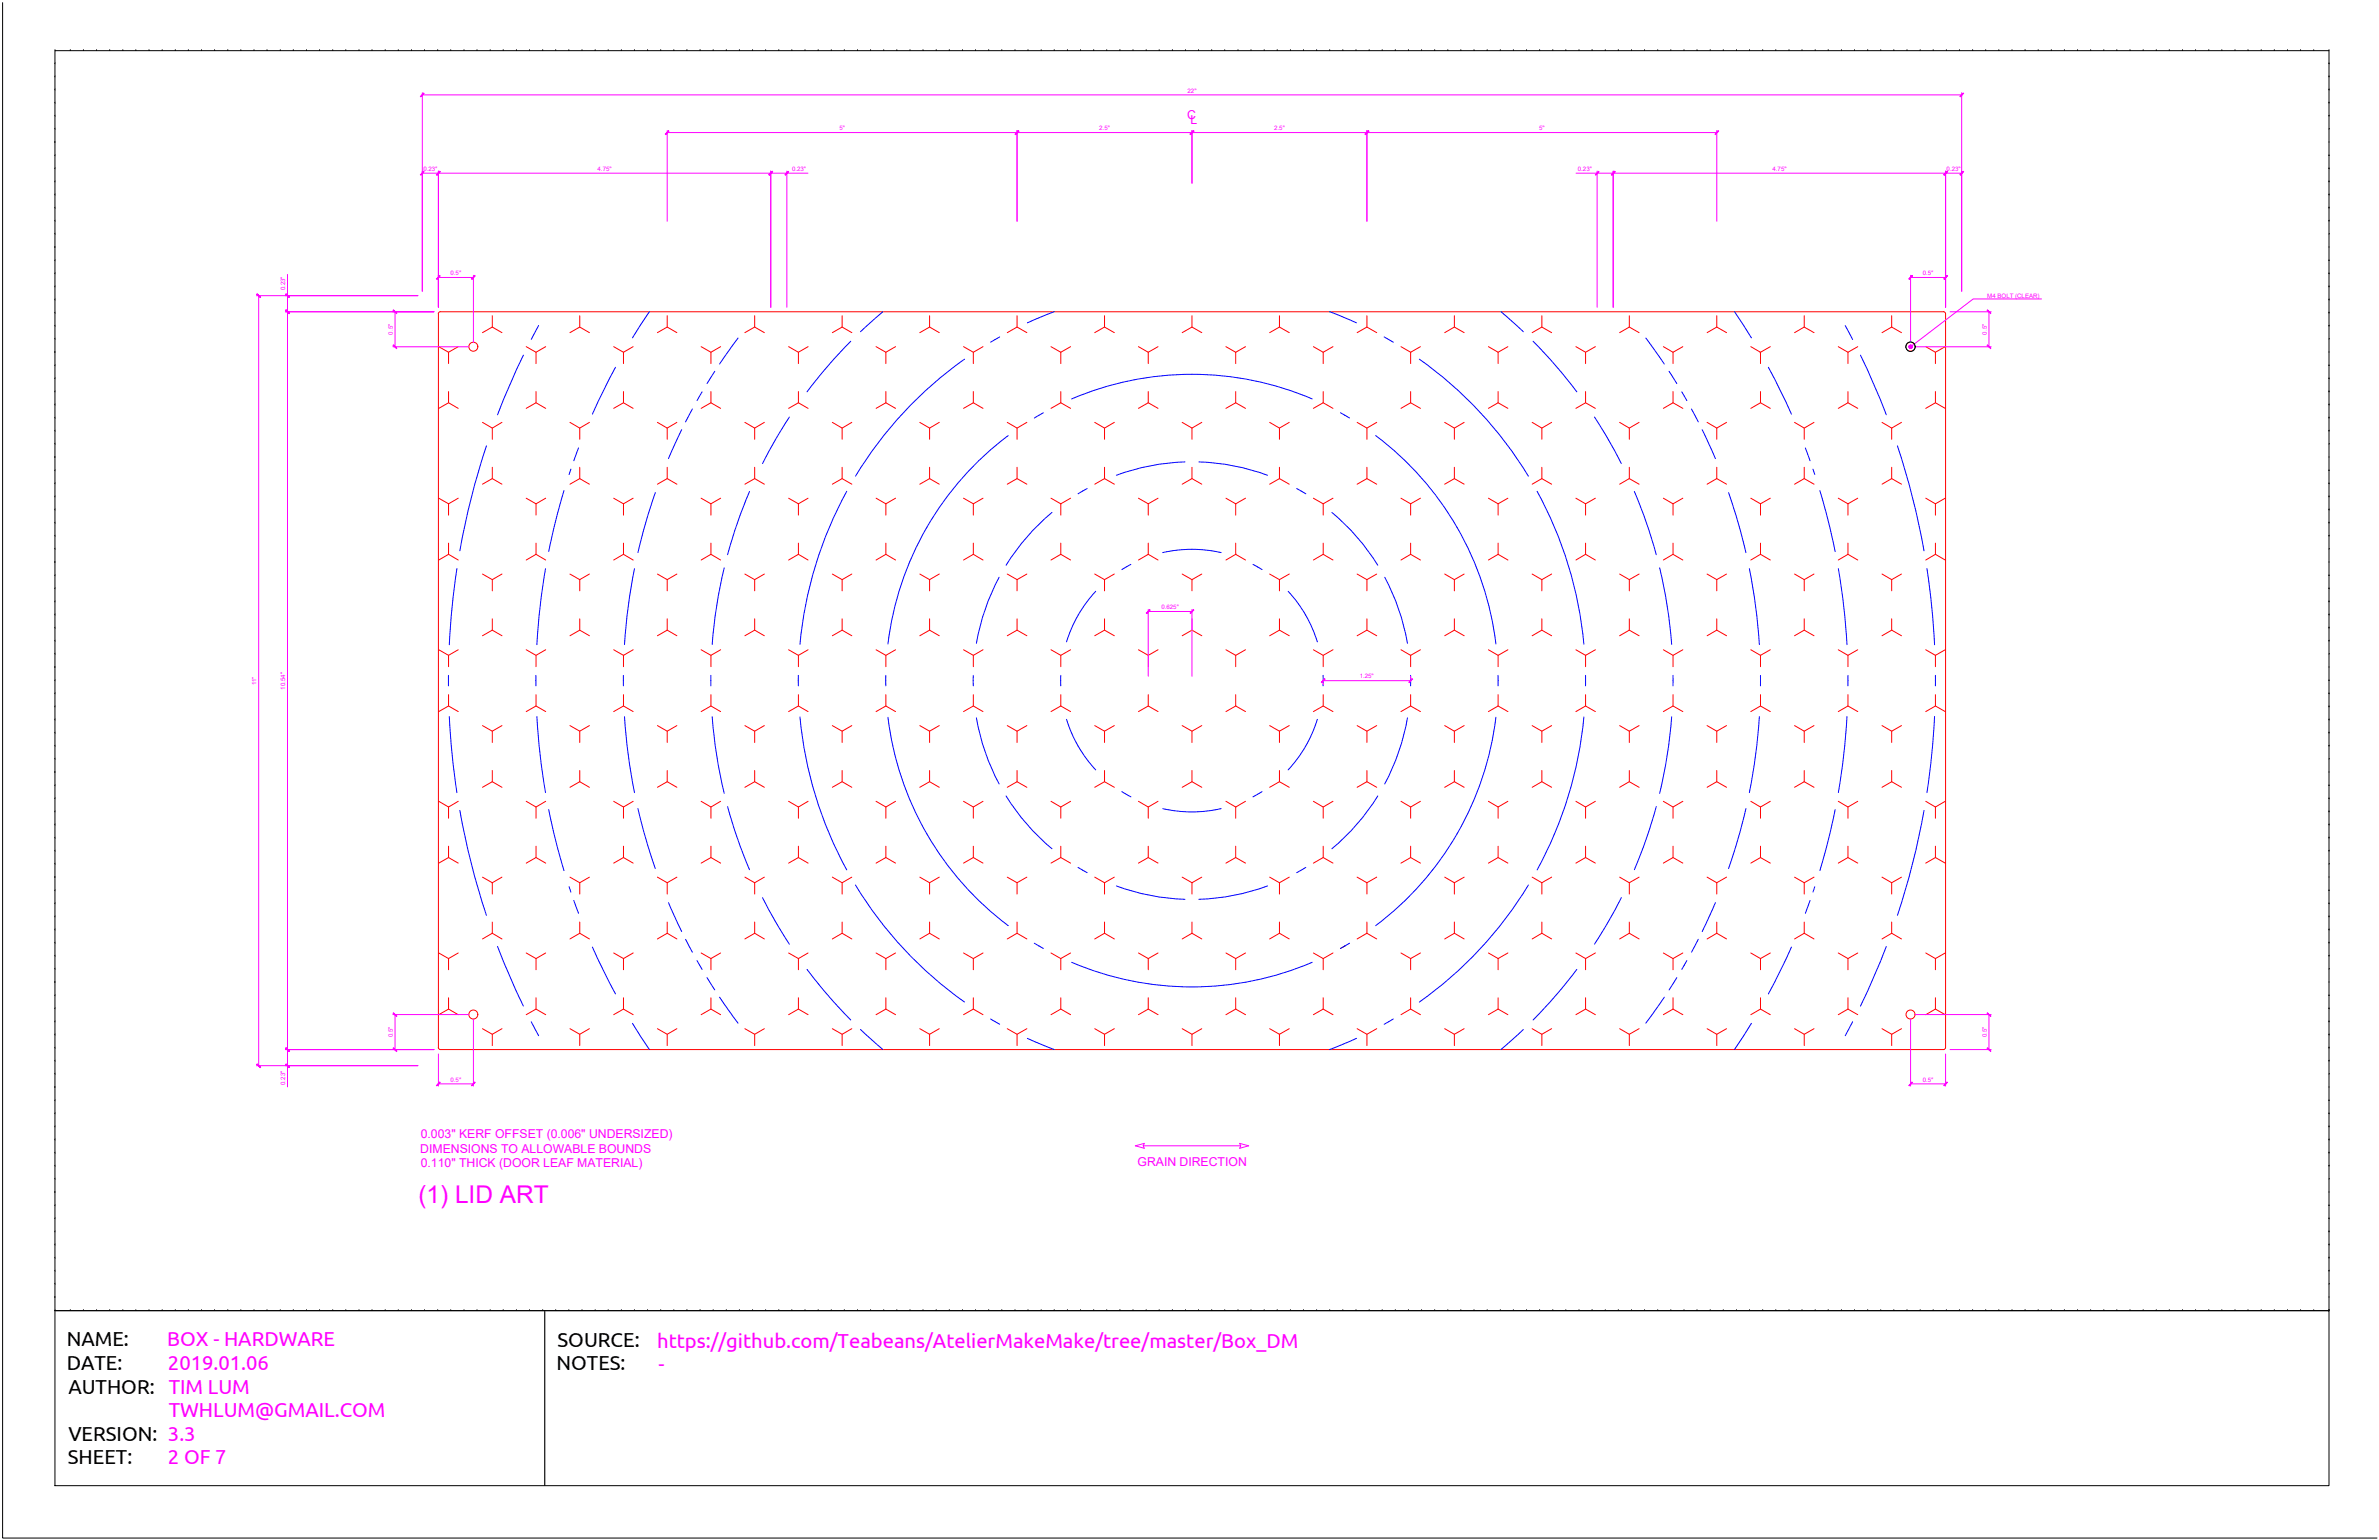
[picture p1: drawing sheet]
<svg xmlns="http://www.w3.org/2000/svg" width="864mm" height="559mm" viewBox="0 0 864 559" stroke-linecap="round" stroke-linejoin="round" font-family="sans-serif">
<defs><g id="words">
<text font-size="8.9" fill="#f0f" x="151.9" y="436.4">(1) LID ART</text>
<g font-size="7.3">
<text x="24.2" y="488.5">NAME:</text>
<text x="202.4" y="488.7">SOURCE:</text>
<text x="24.2" y="497">DATE:</text>
<text x="202" y="497.3">NOTES:</text>
<text x="24.8" y="505.6">AUTHOR: TIM LUM</text>
<text x="24.8" y="522.7">VERSION: 3.3</text>
<text x="24.7" y="531.3">SHEET:</text>
</g>
<g font-size="7.3" fill="#f0f">
<text x="60.7" y="488.6">BOX - HARDWARE</text>
<text x="238.6" y="489.1">https://github.com/Teabeans/AtelierMakeMake/tree/master/Box_DM</text>
<text x="61" y="497.2">2019.01.06</text>
<text x="239" y="497.6">-</text>
<text x="61.3" y="514.2">TWHLUM@GMAIL.COM</text>
<text x="61" y="531.4">2 OF 7</text>
</g>
<g font-size="4.4" fill="#f0f">
<text x="431" y="43.2">C</text>
<text x="432.2" y="44.8">L</text>
<text x="152.8" y="412.9">0.003&quot; KERF OFFSET (0.006&quot; UNDERSIZED)</text>
<text x="152.6" y="418.3">DIMENSIONS TO ALLOWABLE BOUNDS</text>
<text x="152.8" y="423.6">0.110&quot; THICK (DOOR LEAF MATERIAL)</text>
<text x="412.9" y="423.2">GRAIN DIRECTION</text>
</g>
<g font-size="2.2" fill="#f0f">
<text x="431.1" y="33.6">22&quot;</text>
<text x="304.7" y="47.3">5&quot;</text>
<text x="399" y="47.3">2.5&quot;</text>
<text x="462.5" y="47.3">2.5&quot;</text>
<text x="558.7" y="47.3">5&quot;</text>
<text x="153.7" y="62">0.23&quot;</text>
<text x="216.9" y="62">4.75&quot;</text>
<text x="287.5" y="62">0.23&quot;</text>
<text x="572.8" y="62">0.23&quot;</text>
<text x="643.4" y="62">4.75&quot;</text>
<text x="706.6" y="62">0.23&quot;</text>
<text x="163.5" y="99.8">0.5&quot;</text>
<text x="698" y="99.8">0.5&quot;</text>
<text x="103.6" y="105.4" transform="rotate(-90 103.6 105.4)">0.23&quot;</text>
<text x="721.4" y="108">M4 BOLT (CLEAR)</text>
<text x="142.6" y="121.4" transform="rotate(-90 142.6 121.4)">0.5&quot;</text>
<text x="721.2" y="121.4" transform="rotate(-90 721.2 121.4)">0.5&quot;</text>
<text x="421.6" y="221.1">0.625&quot;</text>
<text x="93.1" y="248.7" transform="rotate(-90 93.1 248.7)">11&quot;</text>
<text x="103.6" y="250.2" transform="rotate(-90 103.6 250.2)">10.54&quot;</text>
<text x="493.6" y="246.2">1.25&quot;</text>
<text x="142.6" y="376.4" transform="rotate(-90 142.6 376.4)">0.5&quot;</text>
<text x="721.2" y="376.4" transform="rotate(-90 721.2 376.4)">0.5&quot;</text>
<text x="103.6" y="393.7" transform="rotate(-90 103.6 393.7)">0.23&quot;</text>
<text x="163.5" y="392.5">0.5&quot;</text>
<text x="698" y="392.5">0.5&quot;</text>
</g>
</g></defs>
<!-- layer: CUT -->
<g fill="none" stroke="#f00" stroke-width=".36">
<path d="M159.1 113.9v266.2M159.9 113.1l-.6 .2-.2 .6M159.9 113.1h545.6M178.7 114.6v4.1M210.5 114.6v4.1M242.2 114.6v4.1l-3.6 2M242.2 118.7l3.5 2M274 114.6v4.1l-3.6 2M274 118.7l3.5 2M305.7 114.6v4.1l-3.6 2M305.7 118.7l3.5 2M337.5 114.6v4.1l-3.6 2"/>
<path d="M337.5 118.7l3.5 2M369.2 114.6v4.1l-3.6 2M369.2 118.7l3.6 2M401 114.6v4.1l-3.6 2M401 118.7l3.5 2M432.7 114.6v4.1l-3.6 2M432.7 118.7l3.6 2M464.5 114.6v4.1l-3.6 2M464.5 118.7l3.5 2M496.2 114.6v4.1l-3.6 2M496.2 118.7l3.6 2M528 114.6v4.1l-3.6 2"/>
<path d="M528 118.7l3.5 2M559.7 114.6v4.1l-3.5 2M559.7 118.7l3.6 2M591.5 114.6v4.1l-3.6 2M591.5 118.7l3.5 2M623.2 114.6v4.1l-3.5 2M623.2 118.7l3.6 2M655 114.6v4.1l-3.6 2M655 118.7l3.5 2M686.7 114.6v4.1l-3.5 2M686.7 118.7l3.6 2M705.5 113.1l.5 .2 .3 .6v266.2l-.5 .7h-545.9l-.6-.2-.2-.5"/>
<path d="M159.3 125.8l3.5 2v4.1M166.3 125.8l-3.5 2M175.1 120.7l3.6-2 3.5 2M191 125.8l3.6 2v4.1M198.1 125.8l-3.5 2M206.9 120.7l3.6-2 3.5 2M222.8 125.8l3.5 2v4.1M229.8 125.8l-3.5 2M254.5 125.8l3.6 2v4.1M261.6 125.8l-3.5 2M286.3 125.8l3.5 2v4.1M293.3 125.8l-3.5 2"/>
<path d="M318 125.8l3.6 2v4.1M325.1 125.8l-3.5 2M349.8 125.8l3.5 2v4.1M356.8 125.8l-3.5 2M381.5 125.8l3.6 2v4.1M388.6 125.8l-3.5 2M413.3 125.8l3.5 2v4.1M420.4 125.8l-3.6 2M445 125.8l3.6 2v4.1M452.1 125.8l-3.5 2M476.8 125.8l3.5 2v4.1M483.9 125.8l-3.6 2"/>
<path d="M508.6 125.8l3.5 2v4.1M515.6 125.8l-3.5 2M540.3 125.8l3.5 2v4.1M547.4 125.8l-3.6 2M572.1 125.8l3.5 2v4.1M579.1 125.8l-3.5 2M603.8 125.8l3.5 2v4.1M610.9 125.8l-3.6 2M635.6 125.8l3.5 2M638.9 127.9l.2 .3M642.6 125.8l-3.5 2v4.1M667.3 125.8l3.5 2"/>
<path d="M674.4 125.8l-3.6 2v4.1M699.1 125.8l3.5 2M706.1 125.8l-3.5 2v4.1M162.8 142.1v4l-3.5 2.1M162.8 146.1l3.5 2.1M175.1 153.3l3.6 2v4.1M182.2 153.3l-3.5 2M194.6 142.1v4l-3.6 2.1M194.6 146.1l3.5 2.1M206.9 153.3l3.6 2v4.1M214 153.3l-3.5 2M226.3 142.1v4l-3.5 2.1"/>
<path d="M226.3 146.1l3.5 2.1M238.6 153.3l3.6 2v4.1M245.7 153.3l-3.5 2M258.1 142.1v4l-3.6 2.1M258.1 146.1l3.5 2.1M270.4 153.3l3.6 2v4.1M277.5 153.3l-3.5 2M289.8 142.1v4l-3.5 2.1M289.8 146.1l3.5 2.1M302.1 153.3l3.6 2v4.1M309.2 153.3l-3.5 2M321.6 142.1v4l-3.6 2.1"/>
<path d="M321.6 146.1l3.5 2.1M333.9 153.3l3.6 2v4.1M341 153.3l-3.5 2M353.3 142.1v4l-3.5 2.1M353.3 146.1l3.5 2.1M365.6 153.3l3.6 2v4.1M372.8 153.3l-3.6 2M385.1 142.1v4l-3.6 2.1M385.1 146.1l3.5 2.1M397.4 153.3l3.6 2v4.1M404.5 153.3l-3.5 2M416.8 142.1v4l-3.5 2.1"/>
<path d="M416.8 146.1l3.6 2.1M429.1 153.3l3.6 2v4.1M436.3 153.3l-3.6 2M448.6 142.1v4l-3.6 2.1M448.6 146.1l3.5 2.1M460.9 153.3l3.6 2v4.1M468 153.3l-3.5 2M480.3 142.1v4l-3.5 2.1M480.3 146.1l3.6 2.1M492.6 153.3l3.6 2v4.1M499.8 153.3l-3.6 2M512.1 142.1v4l-3.5 2.1"/>
<path d="M512.1 146.1l3.5 2.1M524.4 153.3l3.6 2v4.1M531.5 153.3l-3.5 2M543.8 142.1v4l-3.5 2.1M543.8 146.1l3.6 2.1M556.2 153.3l3.5 2v4.1M563.3 153.3l-3.6 2M575.6 142.1v4l-3.5 2.1M575.6 146.1l3.5 2.1M587.9 153.3l3.6 2v4.1M595 153.3l-3.5 2M607.3 142.1v4l-3.5 2.1"/>
<path d="M607.3 146.1l3.6 2.1M619.7 153.3l3.5 2v4.1M626.8 153.3l-3.6 2M639.1 142.1v4l-3.5 2.1M639.1 146.1l3.5 2.1M651.4 153.3l3.6 2v4.1M658.5 153.3l-3.5 2M670.8 142.1v4l-3.5 2.1M670.8 146.1l3.6 2.1M683.2 153.3l3.5 2v4.1M690.3 153.3l-3.6 2M702.6 142.1v4l-3.5 2.1"/>
<path d="M702.6 146.1l3.5 2.1M178.7 169.6v4.1l-3.6 2M178.7 173.7l3.5 2M210.5 169.6v4.1l-3.6 2M210.5 173.7l3.5 2M242.2 169.6v4.1l-3.6 2M242.2 173.7l3.5 2M274 169.6v4.1l-3.6 2M274 173.7l3.5 2M305.7 169.6v4.1l-3.6 2M305.7 173.7l3.5 2M337.5 169.6v4.1l-3.6 2"/>
<path d="M337.5 173.7l3.5 2M369.2 169.6v4.1l-3.6 2M369.2 173.7l3.6 2M401 169.6v4.1l-3.6 2M401 173.7l3.5 2M432.7 169.6v4.1l-3.6 2M432.7 173.7l3.6 2M464.5 169.6v4.1l-3.6 2M464.5 173.7l3.5 2M496.2 169.6v4.1l-3.6 2M496.2 173.7l3.6 2M528 169.6v4.1l-3.6 2"/>
<path d="M528 173.7l3.5 2M559.7 169.6v4.1l-3.5 2M559.7 173.7l3.6 2M591.5 169.6v4.1l-3.6 2M591.5 173.7l3.5 2M623.2 169.6v4.1l-3.5 2M623.2 173.7l3.6 2M655 169.6v4.1l-3.6 2M655 173.7l3.5 2M686.7 169.6v4.1l-3.5 2M686.7 173.7l3.6 2M159.3 180.8l3.5 2 3.5-2"/>
<path d="M162.8 197.1v4l-3.5 2.1M162.8 182.8v4.1M191 180.8l3.6 2 3.5-2M194.6 197.1v4l-3.6 2.1M194.6 182.8v4.1M222.8 180.8l3.5 2 3.5-2M226.3 197.1v4l-3.5 2.1M226.3 182.8v4.1M254.5 180.8l3.6 2 3.5-2M258.1 197.1v4l-3.6 2.1M258.1 182.8v4.1M286.3 180.8l3.5 2 3.5-2"/>
<path d="M289.8 197.1v4l-3.5 2.1M289.8 182.8v4.1M318 180.8l3.6 2 3.5-2M321.6 197.1v4l-3.6 2.1M321.6 182.8v4.1M349.8 180.8l3.5 2 3.5-2M353.3 197.1v4l-3.5 2.1M353.3 182.8v4.1M381.5 180.8l3.6 2 3.5-2M385.1 197.1v4l-3.6 2.1M385.1 182.8v4.1M413.3 180.8l3.5 2 3.6-2"/>
<path d="M416.8 197.1v4l-3.5 2.1M416.8 182.8v4.1M445 180.8l3.6 2 3.5-2M448.6 197.1v4l-3.6 2.1M448.6 182.8v4.1M476.8 180.8l3.5 2 3.6-2M480.3 197.1v4l-3.5 2.1M480.3 182.8v4.1M508.6 180.8l3.5 2 3.5-2M512.1 197.1v4l-3.5 2.1M512.1 182.8v4.1M540.3 180.8l3.5 2 3.6-2"/>
<path d="M543.8 197.1v4l-3.5 2.1M543.8 182.8v4.1M572.1 180.8l3.5 2 3.5-2M575.6 197.1v4l-3.5 2.1M575.6 182.8v4.1M603.8 180.8l3.5 2 3.6-2M607.3 197.1v4l-3.5 2.1M607.3 182.8v4.1M635.6 180.8l3.5 2 3.5-2M639.1 197.1v4l-3.5 2.1M639.1 182.8v4.1M667.3 180.8l3.5 2 3.6-2"/>
<path d="M670.8 197.1v4l-3.5 2.1M670.8 182.8v4.1M699.1 180.8l3.5 2 3.5-2M702.6 197.1v4l-3.5 2.1M702.6 182.8v4.1M162.8 201.1l3.5 2.1M175.1 208.3l3.6 2 3.5-2M178.7 210.3v4.1M194.6 201.1l3.5 2.1M206.9 208.3l3.6 2 3.5-2M210.5 210.3v4.1M226.3 201.1l3.5 2.1"/>
<path d="M238.6 208.3l3.6 2 3.5-2M242.2 210.3v4.1M258.1 201.1l3.5 2.1M270.4 208.3l3.6 2 3.5-2M274 210.3v4.1M289.8 201.1l3.5 2.1M302.1 208.3l3.6 2 3.5-2M305.7 210.3v4.1M321.6 201.1l3.5 2.1M333.9 208.3l3.6 2 3.5-2M337.5 210.3v4.1M353.3 201.1l3.5 2.1"/>
<path d="M365.6 208.3l3.6 2 3.6-2M369.2 210.3v4.1M385.1 201.1l3.5 2.1M397.4 208.3l3.6 2 3.5-2M401 210.3v4.1M416.8 201.1l3.6 2.1M429.1 208.3l3.6 2 3.6-2M432.7 210.3v4.1M448.6 201.1l3.5 2.1M460.9 208.3l3.6 2 3.5-2M464.5 210.3v4.1M480.3 201.1l3.6 2.1"/>
<path d="M492.6 208.3l3.6 2 3.6-2M496.2 210.3v4.1M512.1 201.1l3.5 2.1M524.4 208.3l3.6 2 3.5-2M528 210.3v4.1M543.8 201.1l3.6 2.1M556.2 208.3l3.5 2 3.6-2M559.7 210.3v4.1M575.6 201.1l3.5 2.1M587.9 208.3l3.6 2 3.5-2M591.5 210.3v4.1M607.3 201.1l3.6 2.1"/>
<path d="M619.7 208.3l3.5 2 3.6-2M623.2 210.3v4.1M639.1 201.1l3.5 2.1M651.4 208.3l3.6 2 3.5-2M655 210.3v4.1M670.8 201.1l3.6 2.1M683.2 208.3l3.5 2 3.6-2M686.7 210.3v4.1M702.6 201.1l3.5 2.1M159.3 235.8l3.5 2 3.5-2M162.8 237.8v4.1M178.7 224.6v4.1l-3.6 2"/>
<path d="M178.7 228.7l3.5 2M191 235.8l3.6 2 3.5-2M194.6 237.8v4.1M210.5 224.6v4.1l-3.6 2M210.5 228.7l3.5 2M222.8 235.8l3.5 2 3.5-2M226.3 237.8v4.1M242.2 224.6v4.1l-3.6 2M242.2 228.7l3.5 2M254.5 235.8l3.6 2 3.5-2M258.1 237.8v4.1M274 224.6v4.1l-3.6 2"/>
<path d="M274 228.7l3.5 2M286.3 235.8l3.5 2 3.5-2M289.8 237.8v4.1M305.7 224.6v4.1l-3.6 2M305.7 228.7l3.5 2M318 235.8l3.6 2 3.5-2M321.6 237.8v4.1M337.5 224.6v4.1l-3.6 2M337.5 228.7l3.5 2M349.8 235.8l3.5 2 3.5-2M353.3 237.8v4.1M369.2 224.6v4.1l-3.6 2"/>
<path d="M369.2 228.7l3.6 2M381.5 235.8l3.6 2 3.5-2M385.1 237.8v4.1M401 224.6v4.1l-3.6 2M401 228.7l3.5 2M413.3 235.8l3.5 2 3.6-2M416.8 237.8v4.1M432.7 224.6v4.1l-3.6 2M432.7 228.7l3.6 2M445 235.8l3.6 2 3.5-2M448.6 237.8v4.1M464.5 224.6v4.1l-3.6 2"/>
<path d="M464.5 228.7l3.5 2M476.8 235.8l3.5 2 3.6-2M480.3 237.8v4.1M496.2 224.6v4.1l-3.6 2M496.2 228.7l3.6 2M508.6 235.8l3.5 2 3.5-2M512.1 237.8v4.1M528 224.6v4.1l-3.6 2M528 228.7l3.5 2M540.3 235.8l3.5 2 3.6-2M543.8 237.8v4.1M559.7 224.6v4.1l-3.5 2"/>
<path d="M559.7 228.7l3.6 2M572.1 235.8l3.5 2 3.5-2M575.6 237.8v4.1M591.5 224.6v4.1l-3.6 2M591.5 228.7l3.5 2M603.8 235.8l3.5 2 3.6-2M607.3 237.8v4.1M623.2 224.6v4.1l-3.5 2M623.2 228.7l3.6 2M635.6 235.8l3.5 2 3.5-2M639.1 237.8v4.1M655 224.6v4.1l-3.6 2"/>
<path d="M655 228.7l3.5 2M667.3 235.8l3.5 2 3.6-2M670.8 237.8v4.1M686.7 224.6v4.1l-3.5 2M686.7 228.7l3.6 2M699.1 235.8l3.5 2 3.5-2M702.6 237.8v4.1M162.8 252.1v4.1l-3.5 2M162.8 256.2l3.5 2M194.6 252.1v4.1l-3.6 2M194.6 256.2l3.5 2M226.3 252.1v4.1l-3.5 2"/>
<path d="M226.3 256.2l3.5 2M258.1 252.1v4.1l-3.6 2M258.1 256.2l3.5 2M289.8 252.1v4.1l-3.5 2M289.8 256.2l3.5 2M321.6 252.1v4.1l-3.6 2M321.6 256.2l3.5 2M353.3 252.1v4.1l-3.5 2M353.3 256.2l3.5 2M385.1 252.1v4.1l-3.6 2M385.1 256.2l3.5 2M416.8 252.1v4.1l-3.5 2"/>
<path d="M416.8 256.2l3.6 2M448.6 252.1v4.1l-3.6 2M448.6 256.2l3.5 2M480.3 252.1v4.1l-3.5 2M480.3 256.2l3.6 2M512.1 252.1v4.1l-3.5 2M512.1 256.2l3.5 2M543.8 252.1v4.1l-3.5 2M543.8 256.2l3.6 2M575.6 252.1v4.1l-3.5 2M575.6 256.2l3.5 2M607.3 252.1v4.1l-3.5 2"/>
<path d="M607.3 256.2l3.6 2M639.1 252.1v4.1l-3.5 2M639.1 256.2l3.5 2M670.8 252.1v4.1l-3.5 2M670.8 256.2l3.6 2M702.6 252.1v4.1l-3.5 2M702.6 256.2l3.5 2M175.1 263.3l3.6 2 3.5-2M178.7 279.6v4l-3.6 2.1M178.7 265.3v4.1M206.9 263.3l3.6 2 3.5-2M210.5 279.6v4l-3.6 2.1"/>
<path d="M210.5 265.3v4.1M238.6 263.3l3.6 2 3.5-2M242.2 279.6v4l-3.6 2.1M242.2 265.3v4.1M270.4 263.3l3.6 2 3.5-2M274 279.6v4l-3.6 2.1M274 265.3v4.1M302.1 263.3l3.6 2 3.5-2M305.7 279.6v4l-3.6 2.1M305.7 265.3v4.1M333.9 263.3l3.6 2 3.5-2M337.5 279.6v4l-3.6 2.1"/>
<path d="M337.5 265.3v4.1M365.6 263.3l3.6 2 3.6-2M369.2 279.6v4l-3.6 2.1M369.2 265.3v4.1M397.4 263.3l3.6 2 3.5-2M401 279.6v4l-3.6 2.1M401 265.3v4.1M429.1 263.3l3.6 2 3.6-2M432.7 279.6v4l-3.6 2.1M432.7 265.3v4.1M460.9 263.3l3.6 2 3.5-2M464.5 279.6v4l-3.6 2.1"/>
<path d="M464.5 265.3v4.1M492.6 263.3l3.6 2 3.6-2M496.2 279.6v4l-3.6 2.1M496.2 265.3v4.1M524.4 263.3l3.6 2 3.5-2M528 279.6v4l-3.6 2.1M528 265.3v4.1M556.2 263.3l3.5 2 3.6-2M559.7 279.6v4l-3.5 2.1M559.7 265.3v4.1M587.9 263.3l3.6 2 3.5-2M591.5 279.6v4l-3.6 2.1"/>
<path d="M591.5 265.3v4.1M619.7 263.3l3.5 2 3.6-2M623.2 279.6v4l-3.5 2.1M623.2 265.3v4.1M651.4 263.3l3.6 2 3.5-2M655 279.6v4l-3.6 2.1M655 265.3v4.1M683.2 263.3l3.5 2 3.6-2M686.7 279.6v4l-3.5 2.1M686.7 265.3v4.1M159.3 290.8l3.5 2 3.5-2M162.8 292.8v4.1"/>
<path d="M178.7 283.6l3.5 2.1M191 290.8l3.6 2 3.5-2M194.6 292.8v4.1M210.5 283.6l3.5 2.1M222.8 290.8l3.5 2 3.5-2M226.3 292.8v4.1M242.2 283.6l3.5 2.1M254.5 290.8l3.6 2 3.5-2M258.1 292.8v4.1M274 283.6l3.5 2.1M286.3 290.8l3.5 2 3.5-2M289.8 292.8v4.1"/>
<path d="M305.7 283.6l3.5 2.1M318 290.8l3.6 2 3.5-2M321.6 292.8v4.1M337.5 283.6l3.5 2.1M349.8 290.8l3.5 2 3.5-2M353.3 292.8v4.1M369.2 283.6l3.6 2.1M381.5 290.8l3.6 2 3.5-2M385.1 292.8v4.1M401 283.6l3.5 2.1M413.3 290.8l3.5 2 3.6-2M416.8 292.8v4.1"/>
<path d="M432.7 283.6l3.6 2.1M445 290.8l3.6 2 3.5-2M448.6 292.8v4.1M464.5 283.6l3.5 2.1M476.8 290.8l3.5 2 3.6-2M480.3 292.8v4.1M496.2 283.6l3.6 2.1M508.6 290.8l3.5 2 3.5-2M512.1 292.8v4.1M528 283.6l3.5 2.1M540.3 290.8l3.5 2 3.6-2M543.8 292.8v4.1"/>
<path d="M559.7 283.6l3.6 2.1M572.1 290.8l3.5 2 3.5-2M575.6 292.8v4.1M591.5 283.6l3.5 2.1M603.8 290.8l3.5 2 3.6-2M607.3 292.8v4.1M623.2 283.6l3.6 2.1M635.6 290.8l3.5 2 3.5-2M639.1 292.8v4.1M655 283.6l3.5 2.1M667.3 290.8l3.5 2 3.6-2M670.8 292.8v4.1"/>
<path d="M686.7 283.6l3.6 2.1M699.1 290.8l3.5 2 3.5-2M702.6 292.8v4.1M162.8 307.1v4.1l-3.5 2M162.8 311.2l3.5 2M175.1 318.3l3.6 2 3.5-2M194.6 307.1v4.1l-3.6 2M194.6 311.2l3.5 2M206.9 318.3l3.6 2 3.5-2M226.3 307.1v4.1l-3.5 2M226.3 311.2l3.5 2M238.6 318.3l3.6 2 3.5-2"/>
<path d="M258.1 307.1v4.1l-3.6 2M258.1 311.2l3.5 2M270.4 318.3l3.6 2 3.5-2M289.8 307.1v4.1l-3.5 2M289.8 311.2l3.5 2M302.1 318.3l3.6 2 3.5-2M321.6 307.1v4.1l-3.6 2M321.6 311.2l3.5 2M333.9 318.3l3.6 2 3.5-2M353.3 307.1v4.1l-3.5 2M353.3 311.2l3.5 2M365.6 318.3l3.6 2 3.6-2"/>
<path d="M385.1 307.1v4.1l-3.6 2M385.1 311.2l3.5 2M397.4 318.3l3.6 2 3.5-2M416.8 307.1v4.1l-3.5 2M416.8 311.2l3.6 2M429.1 318.3l3.6 2 3.6-2M448.6 307.1v4.1l-3.6 2M448.6 311.2l3.5 2M460.9 318.3l3.6 2 3.5-2M480.3 307.1v4.1l-3.5 2M480.3 311.2l3.6 2M492.6 318.3l3.6 2 3.6-2"/>
<path d="M512.1 307.1v4.1l-3.5 2M512.1 311.2l3.5 2M524.4 318.3l3.6 2 3.5-2M543.8 307.1v4.1l-3.5 2M543.8 311.2l3.6 2M556.2 318.3l3.5 2 3.6-2M575.6 307.1v4.1l-3.5 2M575.6 311.2l3.5 2M587.9 318.3l3.6 2 3.5-2M607.3 307.1v4.1l-3.5 2M607.3 311.2l3.6 2M619.7 318.3l3.5 2 3.6-2"/>
<path d="M639.1 307.1v4.1l-3.5 2M639.1 311.2l3.5 2M651.4 318.3l3.6 2 3.5-2M670.8 307.1v4.1l-3.5 2M670.8 311.2l3.6 2M683.2 318.3l3.5 2 3.6-2M702.6 307.1v4.1l-3.5 2M702.6 311.2l3.5 2M178.7 334.6v4l-3.6 2.1M178.7 320.3v4.1M178.7 338.6l3.5 2.1M210.5 334.6v4l-3.6 2.1"/>
<path d="M210.5 320.3v4.1M210.5 338.6l3.5 2.1M242.2 334.6v4l-3.6 2.1M242.2 320.3v4.1M242.2 338.6l3.5 2.1M274 334.6v4l-3.6 2.1M274 320.3v4.1M274 338.6l3.5 2.1M305.7 334.6v4l-3.6 2.1M305.7 320.3v4.1M305.7 338.6l3.5 2.1M337.5 334.6v4l-3.6 2.1"/>
<path d="M337.5 320.3v4.1M337.5 338.6l3.5 2.1M369.2 334.6v4l-3.6 2.1M369.2 320.3v4.1M369.2 338.6l3.6 2.1M401 334.6v4l-3.6 2.1M401 320.3v4.1M401 338.6l3.5 2.1M432.7 334.6v4l-3.6 2.1M432.7 320.3v4.1M432.7 338.6l3.6 2.1M464.5 334.6v4l-3.6 2.1"/>
<path d="M464.5 320.3v4.1M464.5 338.6l3.5 2.1M496.2 334.6v4l-3.6 2.1M496.2 320.3v4.1M496.2 338.6l3.6 2.1M528 334.6v4l-3.6 2.1M528 320.3v4.1M528 338.6l3.5 2.1M559.7 334.6v4l-3.5 2.1M559.7 320.3v4.1M559.7 338.6l3.6 2.1M591.5 334.6v4l-3.6 2.1"/>
<path d="M591.5 320.3v4.1M591.5 338.6l3.5 2.1M623.2 334.6v4l-3.5 2.1M623.2 320.3v4.1M623.2 338.6l3.6 2.1M655 334.6v4l-3.6 2.1M655 320.3v4.1M655 338.6l3.5 2.1M686.7 334.6v4l-3.5 2.1M686.7 320.3v4.1M686.7 338.6l3.6 2.1M159.3 345.8l3.5 2 3.5-2"/>
<path d="M162.8 347.8v4.1M191 345.8l3.6 2 3.5-2M194.6 347.8v4.1M222.8 345.8l3.5 2 3.5-2M226.3 347.8v4.1M254.5 345.8l3.6 2 3.5-2M258.1 347.8v4.1M286.3 345.8l3.5 2 3.5-2M289.8 347.8v4.1M318 345.8l3.6 2 3.5-2M321.6 347.8v4.1M349.8 345.8l3.5 2 3.5-2"/>
<path d="M353.3 347.8v4.1M381.5 345.8l3.6 2 3.5-2M385.1 347.8v4.1M413.3 345.8l3.5 2 3.6-2M416.8 347.8v4.1M445 345.8l3.6 2 3.5-2M448.6 347.8v4.1M476.8 345.8l3.5 2 3.6-2M480.3 347.8v4.1M488.3 343.2l-1.7 1M508.6 345.8l3.5 2 3.5-2M512.1 347.8v4.1"/>
<path d="M540.3 345.8l3.5 2 3.6-2M543.8 347.8v4.1M572.1 345.8l3.5 2 3.5-2M575.6 347.8v4.1M603.8 345.8l3.5 2 3.6-2M607.3 347.8v4.1M635.6 345.8l3.5 2 3.5-2M639.1 347.8v4.1M667.3 345.8l3.5 2 3.6-2M670.8 347.8v4.1M699.1 345.8l3.5 2 3.5-2M702.6 347.8v4.1"/>
<path d="M162.8 362v4.2l-3.5 2M162.8 366.2l3.5 2M175.1 373.3l3.6 2 3.5-2M178.7 375.3v4.1M194.6 362v4.2l-3.6 2M194.6 366.2l3.5 2M206.9 373.3l3.6 2 3.5-2M210.5 375.3v4.1M226.3 362v4.2l-3.5 2M226.3 366.2l3.5 2M238.6 373.3l3.6 2 3.5-2M242.2 375.3v4.1"/>
<path d="M258.1 362v4.2l-3.6 2M258.1 366.2l3.5 2M270.4 373.3l3.6 2 3.5-2M274 375.3v4.1M289.8 362v4.2l-3.5 2M289.8 366.2l3.5 2M302.1 373.3l3.6 2 3.5-2M305.7 375.3v4.1M321.6 362v4.2l-3.6 2M321.6 366.2l3.5 2M333.9 373.3l3.6 2 3.5-2M337.5 375.3v4.1"/>
<path d="M353.3 362v4.2l-3.5 2M353.3 366.2l3.5 2M365.6 373.3l3.6 2 3.6-2M369.2 375.3v4.1M385.1 362v4.2l-3.6 2M385.1 366.2l3.5 2M397.4 373.3l3.6 2 3.5-2M401 375.3v4.1M416.8 362v4.2l-3.5 2M416.8 366.2l3.6 2M429.1 373.3l3.6 2 3.6-2M432.7 375.3v4.1"/>
<path d="M448.6 362v4.2l-3.6 2M448.6 366.2l3.5 2M460.9 373.3l3.6 2 3.5-2M464.5 375.3v4.1M480.3 362v4.2l-3.5 2M480.3 366.2l3.6 2M492.6 373.3l3.6 2 3.6-2M496.2 375.3v4.1M512.1 362v4.2l-3.5 2M512.1 366.2l3.5 2M524.4 373.3l3.6 2 3.5-2M528 375.3v4.1"/>
<path d="M543.8 362v4.2l-3.5 2M543.8 366.2l3.6 2M556.2 373.3l3.5 2 3.6-2M559.7 375.3v4.1M575.6 362v4.2l-3.5 2M575.6 366.2l3.5 2M587.9 373.3l3.6 2 3.5-2M591.5 375.3v4.1M607.3 362v4.2l-3.5 2M607.3 366.2l3.6 2M619.7 373.3l3.5 2 3.6-2M623.2 375.3v4.1"/>
<path d="M639.1 362v4.2l-3.5 2M639.1 366.2l3.5 2M651.4 373.3l3.6 2 3.5-2M655 375.3v4.1M670.8 362v4.2l-3.5 2M670.8 366.2l3.6 2M683.2 373.3l3.5 2 3.6-2M686.7 375.3v4.1M702.6 362v4.2l-3.5 2M702.6 366.2l3.5 2"/>
<circle cx="171.8" cy="125.8" r="1.63"/>
<circle cx="693.5" cy="125.8" r="1.63"/>
<circle cx="171.8" cy="368.1" r="1.63"/>
<circle cx="693.5" cy="368.1" r="1.63"/>
</g>
<!-- layer: ETCH -->
<g fill="none" stroke="#00f" stroke-width=".36">
<path d="M195.5 118.1l-2.7 5.1M235.7 113.1l-6.1 9.5M320.5 113.1l-8.1 7.3M382.7 113.1l-9.7 4.1M482.6 113.1l9.8 4.1M544.8 113.1l8.2 7.3M629.6 113.1l6.2 9.5M669.8 118.1l2.7 5.1M190 128.9l-4.6 10-4.8 11.6M223.4 133.3l-4.3 8.4-4.1 8.6M259.5 134.7l-2.8 4.5M267.9 122.7l-6.7 9.4"/>
<path d="M308.8 123.8l-8.7 9.5-7.1 8.9M350.1 130.3a142.9 142.9 0 0 0-39.6 42.5M362.9 122.3l-3.3 1.9M502.5 122.3l3.3 1.9M515.2 130.3a142.9 142.9 0 0 1 39.6 42.5M556.5 123.8l8.8 9.5 7.1 8.9M597.5 122.7l6.7 9.4M605.9 134.7l2.8 4.5M641.9 133.3l4.4 8.4 4 8.6M675.4 128.9l5.2 11.4 4.2 10.2M247.5 155.9l-4.8 10.5M251.3 148.4l-2.4 4.7"/>
<path d="M254.9 142.2l-1.9 3.2M286.5 151.3l-5.1 8.3-4.6 8.6M366 158a111.1 111.1 0 0 0-43.7 75.7M378.8 149.8l-3.3 1.9M389 144.8a111.1 111.1 0 0 1 87.3 0M486.6 149.8l3.3 1.9M499.4 158a111.1 111.1 0 0 1 43.6 75.7M578.8 151.3l5.1 8.3 4.7 8.6M610.5 142.2l1.8 3.2M614 148.4l2.5 4.7M617.9 155.9l4.8 10.5M176.6 161.8a269.9 269.9 0 0 0-9.7 38.1"/>
<path d="M204.7 178l-2.8 10.3-2.7 11.8M207.2 170.2l-.6 2M210 162.5l-1.7 4.7M237.9 178.8l-3.3 10-3 11.7M272.1 178.4l-4.1 10.5-3.9 12.4M307.4 178.3a142.9 142.9 0 0 0-17 55.5M394.6 177.3l-3.3 1.9M430.2 167.6a79.4 79.4 0 0 0-24.9 4.9M435.2 167.6a79.4 79.4 0 0 1 24.9 4.9M470.7 177.3l3.3 1.9M558 178.3a142.9 142.9 0 0 1 17 55.5M593.3 178.4l4.6 12 3.3 10.9"/>
<path d="M627.5 178.8l3.2 10 3.1 11.7M655.4 162.5l1.7 4.7M658.1 170.2l.7 2M660.6 178l2.9 10.3 2.7 11.8M688.8 161.8a269.9 269.9 0 0 1 9.6 38.1M381.9 186a79.4 79.4 0 0 0-16.7 19.1M483.5 186a79.4 79.4 0 0 1 16.6 19.1M165.9 206.3a269.9 269.9 0 0 0-2.8 27.7M198 206.3a238.1 238.1 0 0 0-3.1 27.6M230.3 206.3a206.4 206.4 0 0 0-3.6 27.6M262.9 206.1a174.6 174.6 0 0 0-4.4 27.8M362.7 209.5a79.4 79.4 0 0 0-8.3 24"/>
<path d="M397.7 214.6a47.6 47.6 0 0 0-10.5 18.3M410.5 204.8l-3.3 1.9M422.1 200.5a47.6 47.6 0 0 1 21.2 0M454.8 204.8l3.3 1.9M467.6 214.6a47.6 47.6 0 0 1 10.6 18.3M502.7 209.5a79.4 79.4 0 0 1 8.2 24M602.5 206.1a174.6 174.6 0 0 1 4.3 27.8M635 206.3a206.4 206.4 0 0 1 3.7 27.6M667.3 206.3a238.1 238.1 0 0 1 3.2 27.6M699.5 206.3a269.9 269.9 0 0 1 2.8 27.7M162.8 245.1v3.8M163.1 260a269.9 269.9 0 0 0 2.8 27.6"/>
<path d="M194.5 245.1v3.8M194.9 260a238.1 238.1 0 0 0 3.1 27.6M226.3 245.1v3.8M258 245.1v3.8M289.8 245.1v3.8M321.6 245.1v3.8M353.3 245.1v3.8M385.1 245.1v3.8M480.3 245.1v3.8M512.1 245.1v3.8M543.8 245.1v3.8M575.6 245.1v3.8"/>
<path d="M607.3 245.1v3.8M639.1 245.1v3.8M670.5 260a238.1 238.1 0 0 1-3.2 27.6M670.8 245.1v3.8M702.3 260a269.9 269.9 0 0 1-2.8 27.6M702.6 245.1v3.8M226.7 260a206.4 206.4 0 0 0 3.6 27.6M258.5 260.1a174.6 174.6 0 0 0 4.4 27.8M290.4 260.2a142.9 142.9 0 0 0 17 55.5M322.3 260.3a111.1 111.1 0 0 0 43.7 75.6M354.4 260.5a79.4 79.4 0 0 0 8.3 24M387.2 261a47.6 47.6 0 0 0 10.5 18.4"/>
<path d="M478.2 261a47.6 47.6 0 0 1-10.6 18.4M510.9 260.5a79.4 79.4 0 0 1-8.2 24M543 260.3a111.1 111.1 0 0 1-43.6 75.6M575 260.2a142.9 142.9 0 0 1-17 55.5M606.8 260.1a174.6 174.6 0 0 1-4.3 27.8M638.7 260a206.4 206.4 0 0 1-3.7 27.6M166.9 294.1a269.9 269.9 0 0 0 9.7 38M199.2 293.8l2.7 11.8 2.8 10.3M231.6 293.4l3 11.7 3.3 10.1M264.1 292.7l3.9 12.3 4.1 10.6M365.2 288.8a79.4 79.4 0 0 0 16.7 19.2M407.2 287.2l3.3 1.9"/>
<path d="M422.1 293.4a47.6 47.6 0 0 0 21.2 0M458.1 287.2l-3.3 1.9M500.1 288.8a79.4 79.4 0 0 1-16.6 19.2M601.2 292.7l-3.8 12.3-4.1 10.6M633.8 293.4l-3.1 11.7-3.2 10.1M666.2 293.8l-2.7 11.8-2.9 10.3M698.4 294.1a269.9 269.9 0 0 1-9.6 38M391.3 314.8l3.3 1.9M474 314.8l-3.3 1.9M206.6 321.8l.6 1.9M208.3 326.7l1.7 4.7M242.7 327.5l4.8 10.5"/>
<path d="M276.8 325.7l4.6 8.6 5.1 8.3M310.5 321.1a142.9 142.9 0 0 0 39.6 42.5M405.3 321.5a79.4 79.4 0 0 0 24.9 4.8M460.1 321.5a79.4 79.4 0 0 1-24.9 4.8M554.8 321.1a142.9 142.9 0 0 1-39.6 42.5M588.6 325.7l-4.7 8.6-5.1 8.3M622.7 327.5l-4.8 10.5M657.1 326.7l-1.7 4.7M658.8 321.8l-.7 1.9M180.6 343.4l4.8 11.7 4.6 10M215 343.7l4.1 8.5 4.3 8.5M248.9 340.8l2.4 4.7"/>
<path d="M253 348.6l1.9 3.1M256.7 354.7l2.8 4.5M293 351.8l7.1 8.8 8.7 9.5M375.5 342.3l3.3 1.9M389 349.2a111.1 111.1 0 0 0 87.3 0M489.9 342.3l-3.3 1.9M572.4 351.8l-8.1 10-7.8 8.3M608.7 354.7l-2.8 4.5M612.3 348.6l-1.8 3.1M616.5 340.8l-2.5 4.7M650.3 343.7l-4 8.5-4.4 8.5M684.8 343.4l-4.8 11.7-4.6 10"/>
<path d="M192.8 370.8l2.7 5M229.6 371.3l6.1 9.5M261.2 361.8l6.7 9.5M312.4 373.6l8.1 7.2M359.6 369.8l3.3 1.9M373 376.8l9.7 4M492.4 376.8l-9.8 4M505.8 369.8l-3.3 1.9M553 373.6l-8.2 7.2M604.2 361.8l-6.7 9.5M635.8 371.3l-6.2 9.5M672.5 370.8l-2.7 5"/>
</g>
<!-- layer: 0 -->
<g fill="#f0f" stroke="#f0f" stroke-width=".36">
<path d="M693.1 126.2l.2 .2 .3-.6zM693.6 125.8v.6h-.3zM693.6 125.8v.6l.3-.1z"/>
<path d="M693.6 125.8l.3 .5 .2-.3zM693.6 125.8l.6-.1-.1 .3zM693.6 125.8l.6-.1-.2-.3z"/>
<path d="M693.8 125.3l-.2 .5 .4-.4zM693.5 125.2l.3 .1-.2 .5zM693.2 125.4l.4 .4-.1-.6z"/>
<path d="M693.2 125.4l-.2 .2 .6 .2zM693 125.6l.6 .2-.6 .1zM693 125.9l.1 .3 .5-.4z"/>
<path d="M153.8 33.8l-1 1.3zM152.6 35l1.2-1.2z"/>
<path d="M711.5 35l1.2-1.2zM712.7 33.8l-1.1 1.3z"/>
<path d="M153.8 62.2l-1 1.3zM152.6 63.4l1.2-1.2z"/>
<path d="M158.5 63.4l1.2-1.2zM159.7 62.2l-1.1 1.3z"/>
<path d="M706.8 62.2l-1 1.3zM706.8 62.2l-1 1.3z"/>
<path d="M711.5 63.4l1.2-1.2zM712.7 62.2l-1.1 1.3z"/>
<path d="M694.1 100l-1 1.3zM694.1 100l-1 1.3z"/>
<path d="M706.8 100l-1 1.3zM706.8 100l-1 1.3z"/>
<path d="M721.4 112.6l1.3 1zM721.4 112.6l1.3 1z"/>
<path d="M721.4 125.3l1.3 1zM721.4 125.3l1.3 1z"/>
<path d="M432 48.7l1.3-1.2zM433.3 47.5l-1.1 1.3z"/>
<path d="M369.7 47.5l-1 1.3zM369.7 47.5l-1 1.3z"/>
<path d="M368.5 48.7l1.2-1.2zM369.7 47.5l-1 1.3z"/>
<path d="M242.7 47.5l-1 1.3zM242.7 47.5l-1 1.3z"/>
<path d="M433.3 47.5l-1.1 1.3zM432 48.7l1.3-1.2z"/>
<path d="M495.6 48.7l1.2-1.2zM496.8 47.5l-1.1 1.3z"/>
<path d="M496.8 47.5l-1.1 1.3zM496.8 47.5l-1.1 1.3z"/>
<path d="M623.8 47.5l-1.1 1.3zM623.8 47.5l-1.1 1.3z"/>
<path d="M280.3 62.2l-1.1 1.3zM279.1 63.4l1.2-1.2z"/>
<path d="M285 63.4l1.1-1.2zM286.1 62.2l-1 1.3z"/>
<path d="M279.1 63.4l1.2-1.2zM280.3 62.2l-1.1 1.3z"/>
<path d="M159.7 62.2l-1.1 1.3zM158.5 63.4l1.2-1.2z"/>
<path d="M585 63.4l1.2-1.2zM586.2 62.2l-1.1 1.3z"/>
<path d="M580.3 62.2l-1 1.3zM579.1 63.4l1.2-1.2z"/>
<path d="M586.2 62.2l-1.1 1.3zM585 63.4l1.2-1.2z"/>
<path d="M706.8 62.2l-1 1.3zM706.8 62.2l-1 1.3z"/>
<path d="M171.2 101.2l1.2-1.2zM172.4 100l-1.1 1.3z"/>
<path d="M159.7 100l-1.1 1.3zM158.5 101.2l1.2-1.2z"/>
<path d="M142.7 112.6l1.3 1zM142.7 112.6l1.3 1z"/>
<path d="M142.8 125.2l1.2 1.1zM142.7 125.3l1.3 1z"/>
<path d="M694.1 392.7l-1 1.3zM694.1 392.7l-1 1.3z"/>
<path d="M706.8 392.7l-1 1.3zM706.8 392.7l-1 1.3z"/>
<path d="M721.4 380.3l1.3 1.1zM721.4 380.3l1.3 1.1z"/>
<path d="M721.4 367.6l1.3 1.1zM721.4 367.6l1.3 1.1z"/>
<path d="M171.2 393.8l1.2-1.1zM172.4 392.7l-1.1 1.3z"/>
<path d="M159.7 392.7l-1.1 1.3zM159.7 392.7l-1.1 1.3z"/>
<path d="M142.8 380.2l1.2 1.2zM142.7 380.3l1.3 1.1z"/>
<path d="M142.7 367.6l1.3 1.1zM142.7 367.6l1.3 1.1z"/>
<path d="M103.7 112.6l1.3 1zM103.7 112.6l1.3 1z"/>
<path d="M103.9 380.2l1.1 1.2zM103.7 380.3l1.3 1.1z"/>
<path d="M103.9 112.5l1.1 1.1zM103.7 112.6l1.3 1z"/>
<path d="M103.7 106.7l1.3 1.1zM103.9 106.6l1.1 1.2z"/>
<path d="M93.2 106.7l1.3 1.1zM93.4 106.6l1.1 1.2z"/>
<path d="M93.4 386.1l1.1 1.1zM93.2 386.2l1.3 1z"/>
<path d="M103.7 380.3l1.3 1.1zM103.7 380.3l1.3 1.1z"/>
<path d="M103.9 386.1l1.1 1.1zM103.7 386.2l1.3 1z"/>
<path d="M417.4 221.2l-1.1 1.4zM416.2 222.4l1.2-1.2z"/>
<path d="M432 222.4l1.3-1.2zM433.3 221.2l-1.1 1.4z"/>
<path d="M480.9 246.3l-1.1 1.4zM480.9 246.3l-1.1 1.4z"/>
<path d="M512.6 246.3l-1 1.4zM512.6 246.3l-1 1.4z"/>
</g>
<path d="M741.1 108.5h-24.8l-22.3 16.9" fill="none" stroke="#f0f" stroke-width=".36"/>
<!-- layer: ANNO -->
<g fill="none" stroke="#f0f" stroke-width=".36">
<path d="M153.3 33.6v72.1M153.3 34.4h558.8M712.1 33.6v72.1M242.2 48.1h381M242.2 47.3v33M369.2 47.3v33M432.7 47.3v19.2M496.2 47.3v33M623.2 47.3v33M153.3 62.8h140M159.1 62.1v49.4M279.8 62.1v49.4"/>
<path d="M285.6 62.1v49.4M572.1 62.8h140M579.8 62.1v49.4M585.6 62.1v49.4M706.3 62.1v49.4M104.4 99.6v294.8M171.8 99.9v24.3M693.6 99.9v24.3M93.1 107.3h58.6M93.9 107.3v279.4M103.6 113.1h53.9M143.4 113.1v12.7"/>
<path d="M159.1 100.7h12.7M693.6 100.7h12.7M707.9 113.1h14.9M722 113.1v12.7M142.6 125.8h27.6M695.2 125.8h27.6M416.8 221.1v24.3M416.8 221.9h15.9M432.7 221.1v24.3M480.3 247.8v.8M480.3 247h31.8M512.1 245.4v.8"/>
<path d="M142.6 368.1h27.6M143.4 368.1v12.7M171.8 369.8v24.3M693.6 369.8v24.3M695.2 368.1h27.6M722 368.1v12.7M93.1 386.7h58.6M103.6 380.8h53.9M159.1 382.5v11.6M159.1 393.3h12.7M693.6 393.3h12.7M706.3 382.5v11.6"/>
<path d="M707.9 380.8h14.9M412.1 415.8l3.3-.9-.4 .9 .4 .9zM415 415.8h35.4M450 414.9l3.3 .9-3.3 .9 .4-.9z"/>
</g>
<!-- layer: 0 -->
<g fill="none" stroke="#000" stroke-width=".36">
<path d="M.9 .9v557.2h862M20 18.4h.1M20 18.4h825.5v457.2h-825.5zM25.5 18.4h.1M30.3 18.4h.1M35.1 18.4h.1M39.8 18.4h.1M44.6 18.4h.1M49.3 18.4h.1M54.1 18.4h.1M58.9 18.4h.1M63.6 18.4h.1"/>
<path d="M68.4 18.4h.1M73.2 18.4h.1M77.9 18.4h.1M82.7 18.4h.1M87.4 18.4h.1M92.2 18.4h.1M97 18.4h.1M101.7 18.4h.1M106.5 18.4h.1M111.3 18.4h.1M116 18.4h.1M120.8 18.4h.1"/>
<path d="M125.5 18.4h.1M130.3 18.4h.1M135.1 18.4h.1M139.8 18.4h.1M144.6 18.4h.1M149.4 18.4h.1M154.1 18.4h.1M158.9 18.4h.1M163.6 18.4h.1M168.4 18.4h.1M173.2 18.4h.1M177.9 18.4h.1"/>
<path d="M182.7 18.4h.1M187.5 18.4h.1M192.2 18.4h.1M197 18.4h.1M201.7 18.4h.1M206.5 18.4h.1M211.3 18.4h.1M216 18.4h.1M220.8 18.4h.1M225.6 18.4h.1M230.3 18.4h.1M235.1 18.4h.1"/>
<path d="M239.8 18.4h.1M244.6 18.4h.1M249.4 18.4h.1M254.1 18.4h.1M258.9 18.4h.1M263.7 18.4h.1M268.4 18.4h.1M273.2 18.4h.1M277.9 18.4h.1M282.7 18.4h.1M287.5 18.4h.1M292.2 18.4h.1"/>
<path d="M297 18.4h.1M301.8 18.4h.1M306.5 18.4h.1M311.3 18.4h.1M316 18.4h.1M320.8 18.4h.1M325.6 18.4h.1M330.3 18.4h.1M335.1 18.4h.1M339.9 18.4h.1M344.6 18.4h.1M349.4 18.4h.1"/>
<path d="M354.1 18.4h.1M358.9 18.4h.1M363.7 18.4h.1M368.4 18.4h.1M373.2 18.4h.1M378 18.4h.1M382.7 18.4h.1M387.5 18.4h.1M392.2 18.4h.1M397 18.4h.1M401.8 18.4h.1M406.5 18.4h.1"/>
<path d="M411.3 18.4h.1M416.1 18.4h.1M420.8 18.4h.1M425.6 18.4h.1M430.3 18.4h.1M435.1 18.4h.1M439.9 18.4h.1M444.6 18.4h.1M449.4 18.4h.1M454.1 18.4h.1M458.9 18.4h.1M463.6 18.4h.1"/>
<path d="M468.4 18.4h.1M473.2 18.4h.1M478 18.4h.1M482.7 18.4h.1M487.5 18.4h.1M492.2 18.4h.1M497 18.4h.1M501.7 18.4h.1M506.5 18.4h.1M511.3 18.4h.1M516.1 18.4h.1M520.8 18.4h.1"/>
<path d="M525.6 18.4h.1M530.3 18.4h.1M535.1 18.4h.1M539.8 18.4h.1M544.6 18.4h.1M549.4 18.4h.1M554.2 18.4h.1M558.9 18.4h.1M563.7 18.4h.1M568.4 18.4h.1M573.2 18.4h.1M577.9 18.4h.1"/>
<path d="M582.7 18.4h.1M587.5 18.4h.1M592.3 18.4h.1M597 18.4h.1M601.8 18.4h.1M606.5 18.4h.1M611.3 18.4h.1M616 18.4h.1M620.8 18.4h.1M625.6 18.4h.1M630.4 18.4h.1M635.1 18.4h.1"/>
<path d="M639.9 18.4h.1M644.6 18.4h.1M649.4 18.4h.1M654.1 18.4h.1M658.9 18.4h.1M663.7 18.4h.1M668.5 18.4h.1M673.2 18.4h.1M678 18.4h.1M682.7 18.4h.1M687.5 18.4h.1M692.2 18.4h.1"/>
<path d="M697 18.4h.1M701.8 18.4h.1M706.6 18.4h.1M711.3 18.4h.1M716.1 18.4h.1M720.8 18.4h.1M725.6 18.4h.1M730.3 18.4h.1M735.1 18.4h.1M739.9 18.4h.1M744.7 18.4h.1M749.4 18.4h.1"/>
<path d="M754.2 18.4h.1M758.9 18.4h.1M763.7 18.4h.1M768.4 18.4h.1M773.2 18.4h.1M778 18.4h.1M782.8 18.4h.1M787.5 18.4h.1M792.3 18.4h.1M797 18.4h.1M801.8 18.4h.1M806.5 18.4h.1"/>
<path d="M811.3 18.4h.1M816.1 18.4h.1M820.9 18.4h.1M825.6 18.4h.1M830.4 18.4h.1M835.1 18.4h.1M839.9 18.4h.1M845.5 18.4h.1M20 37.4h.1M20 32.7h.1M20 27.9h.1M20 23.1h.1"/>
<path d="M845.5 23.1h.1M845.5 27.9h.1M845.5 32.7h.1M845.5 37.4h.1M20 56.5h.1M20 51.7h.1M20 47h.1M20 42.2h.1M845.5 42.2h.1M845.5 47h.1M845.5 51.7h.1M845.5 56.5h.1"/>
<path d="M20 75.5h.1M20 70.8h.1M20 66h.1M20 61.2h.1M845.5 61.2h.1M845.5 66h.1M845.5 70.8h.1M845.5 75.5h.1M20 99.3h.1M20 94.6h.1M20 89.8h.1M20 85.1h.1"/>
<path d="M20 80.3h.1M845.5 80.3h.1M845.5 85.1h.1M845.5 89.8h.1M845.5 94.6h.1M845.5 99.3h.1M20 118.4h.1M20 113.6h.1M20 108.9h.1M20 104.1h.1M845.5 104.1h.1M845.5 108.9h.1"/>
<path d="M845.5 113.6h.1M845.5 118.4h.1M20 137.4h.1M20 132.7h.1M20 127.9h.1M20 123.2h.1M845.5 123.2h.1M845.5 127.9h.1M845.5 132.7h.1M845.5 137.4h.1M20 156.5h.1M20 151.7h.1"/>
<path d="M20 147h.1M20 142.2h.1M845.5 142.2h.1M845.5 147h.1M845.5 151.7h.1M845.5 156.5h.1M20 175.5h.1M20 170.8h.1M20 166h.1M20 161.3h.1M845.5 161.3h.1M845.5 166h.1"/>
<path d="M845.5 170.8h.1M845.5 175.5h.1M20 199.4h.1M20 194.6h.1M20 189.8h.1M20 185.1h.1M20 180.3h.1M845.5 180.3h.1M845.5 185.1h.1M845.5 189.8h.1M845.5 194.6h.1M845.5 199.4h.1"/>
<path d="M20 218.4h.1M20 213.6h.1M20 208.9h.1M20 204.1h.1M845.5 204.1h.1M845.5 208.9h.1M845.5 213.6h.1M845.5 218.4h.1M20 237.5h.1M20 232.7h.1M20 227.9h.1M20 223.2h.1"/>
<path d="M845.5 223.2h.1M845.5 227.9h.1M845.5 232.7h.1M845.5 237.5h.1M20 256.5h.1M20 251.7h.1M20 247h.1M20 242.2h.1M845.5 242.2h.1M845.5 247h.1M845.5 251.7h.1M845.5 256.5h.1"/>
<path d="M20 275.6h.1M20 270.8h.1M20 266h.1M20 261.3h.1M845.5 261.3h.1M845.5 266h.1M845.5 270.8h.1M845.5 275.6h.1M20 299.4h.1M20 294.6h.1M20 289.8h.1M20 285.1h.1"/>
<path d="M20 280.3h.1M845.5 280.3h.1M845.5 285.1h.1M845.5 289.8h.1M845.5 294.6h.1M845.5 299.4h.1M20 318.4h.1M20 313.7h.1M20 308.9h.1M20 304.1h.1M845.5 304.1h.1M845.5 308.9h.1"/>
<path d="M845.5 313.7h.1M845.5 318.4h.1M20 337.5h.1M20 332.7h.1M20 327.9h.1M20 323.2h.1M845.5 323.2h.1M845.5 327.9h.1M845.5 332.7h.1M845.5 337.5h.1M20 356.5h.1M20 351.8h.1"/>
<path d="M20 347h.1M20 342.2h.1M845.5 342.2h.1M845.5 347h.1M845.5 351.8h.1M845.5 356.5h.1M20 375.6h.1M20 370.8h.1M20 366h.1M20 361.3h.1M845.5 361.3h.1M845.5 366h.1"/>
<path d="M845.5 370.8h.1M845.5 375.6h.1M20 399.4h.1M20 394.6h.1M20 389.9h.1M20 385.1h.1M20 380.3h.1M845.5 380.3h.1M845.5 385.1h.1M845.5 389.9h.1M845.5 394.6h.1M845.5 399.4h.1"/>
<path d="M20 418.4h.1M20 413.7h.1M20 408.9h.1M20 404.1h.1M845.5 404.1h.1M845.5 408.9h.1M845.5 413.7h.1M845.5 418.4h.1M20 437.5h.1M20 432.7h.1M20 428h.1M20 423.2h.1"/>
<path d="M845.5 423.2h.1M845.5 428h.1M845.5 432.7h.1M845.5 437.5h.1M20 456.5h.1M20 451.8h.1M20 447h.1M20 442.2h.1M845.5 442.2h.1M845.5 447h.1M845.5 451.8h.1M845.5 456.5h.1"/>
<path d="M20 475.6h.1M20 470.8h.1M20 466.1h.1M20 461.3h.1M20 475.6h825.5v63.5h-825.5zM25.5 475.6h.1M30.3 475.6h.1M35.1 475.6h.1M39.8 475.6h.1M44.6 475.6h.1M49.3 475.6h.1M54.1 475.6h.1"/>
<path d="M58.9 475.6h.1M63.6 475.6h.1M68.4 475.6h.1M73.2 475.6h.1M77.9 475.6h.1M82.7 475.6h.1M87.4 475.6h.1M92.2 475.6h.1M97 475.6h.1M101.7 475.6h.1M106.5 475.6h.1M111.3 475.6h.1"/>
<path d="M116 475.6h.1M120.8 475.6h.1M125.5 475.6h.1M130.3 475.6h.1M135.1 475.6h.1M139.8 475.6h.1M144.6 475.6h.1M149.4 475.6h.1M154.1 475.6h.1M158.9 475.6h.1M163.6 475.6h.1M168.4 475.6h.1"/>
<path d="M173.2 475.6h.1M177.9 475.6h.1M182.7 475.6h.1M187.5 475.6h.1M192.2 475.6h.1M197 475.6h.1M197.8 475.6v63.5M201.7 475.6h.1M206.5 475.6h.1M211.3 475.6h.1M216 475.6h.1M220.8 475.6h.1"/>
<path d="M225.6 475.6h.1M230.3 475.6h.1M235.1 475.6h.1M239.8 475.6h.1M244.6 475.6h.1M249.4 475.6h.1M254.1 475.6h.1M258.9 475.6h.1M263.7 475.6h.1M268.4 475.6h.1M273.2 475.6h.1M277.9 475.6h.1"/>
<path d="M282.7 475.6h.1M287.5 475.6h.1M292.2 475.6h.1M297 475.6h.1M301.8 475.6h.1M306.5 475.6h.1M311.3 475.6h.1M316 475.6h.1M320.8 475.6h.1M325.6 475.6h.1M330.3 475.6h.1M335.1 475.6h.1"/>
<path d="M339.9 475.6h.1M344.6 475.6h.1M349.4 475.6h.1M354.1 475.6h.1M358.9 475.6h.1M363.7 475.6h.1M368.4 475.6h.1M373.2 475.6h.1M378 475.6h.1M382.7 475.6h.1M387.5 475.6h.1M392.2 475.6h.1"/>
<path d="M397 475.6h.1M401.8 475.6h.1M406.5 475.6h.1M411.3 475.6h.1M416.1 475.6h.1M420.8 475.6h.1M425.6 475.6h.1M430.3 475.6h.1M435.1 475.6h.1M439.9 475.6h.1M444.6 475.6h.1M449.4 475.6h.1"/>
<path d="M454.1 475.6h.1M458.9 475.6h.1M463.6 475.6h.1M468.4 475.6h.1M473.2 475.6h.1M478 475.6h.1M482.7 475.6h.1M487.5 475.6h.1M492.2 475.6h.1M497 475.6h.1M501.7 475.6h.1M506.5 475.6h.1"/>
<path d="M511.3 475.6h.1M516.1 475.6h.1M520.8 475.6h.1M525.6 475.6h.1M530.3 475.6h.1M535.1 475.6h.1M539.8 475.6h.1M544.6 475.6h.1M549.4 475.6h.1M554.2 475.6h.1M558.9 475.6h.1M563.7 475.6h.1"/>
<path d="M568.4 475.6h.1M573.2 475.6h.1M577.9 475.6h.1M582.7 475.6h.1M587.5 475.6h.1M592.3 475.6h.1M597 475.6h.1M601.8 475.6h.1M606.5 475.6h.1M611.3 475.6h.1M616 475.6h.1M620.8 475.6h.1"/>
<path d="M625.6 475.6h.1M630.4 475.6h.1M635.1 475.6h.1M639.9 475.6h.1M644.6 475.6h.1M649.4 475.6h.1M654.1 475.6h.1M658.9 475.6h.1M663.7 475.6h.1M668.5 475.6h.1M673.2 475.6h.1M678 475.6h.1"/>
<path d="M682.7 475.6h.1M687.5 475.6h.1M692.2 475.6h.1M697 475.6h.1M701.8 475.6h.1M706.6 475.6h.1M711.3 475.6h.1M716.1 475.6h.1M720.8 475.6h.1M725.6 475.6h.1M730.3 475.6h.1M735.1 475.6h.1"/>
<path d="M739.9 475.6h.1M744.7 475.6h.1M749.4 475.6h.1M754.2 475.6h.1M758.9 475.6h.1M763.7 475.6h.1M768.4 475.6h.1M773.2 475.6h.1M778 475.6h.1M782.8 475.6h.1M787.5 475.6h.1M792.3 475.6h.1"/>
<path d="M797 475.6h.1M801.8 475.6h.1M806.5 475.6h.1M811.3 475.6h.1M816.1 475.6h.1M820.9 475.6h.1M825.6 475.6h.1M830.4 475.6h.1M835.1 475.6h.1M839.9 475.6h.1M845.5 461.3h.1M845.5 466.1h.1"/>
<path d="M845.5 470.8h.1M845.5 475.6h.1"/>
<circle cx="693.5" cy="125.8" r="1.71"/>
</g>
<use href="#words"/>
</svg>
